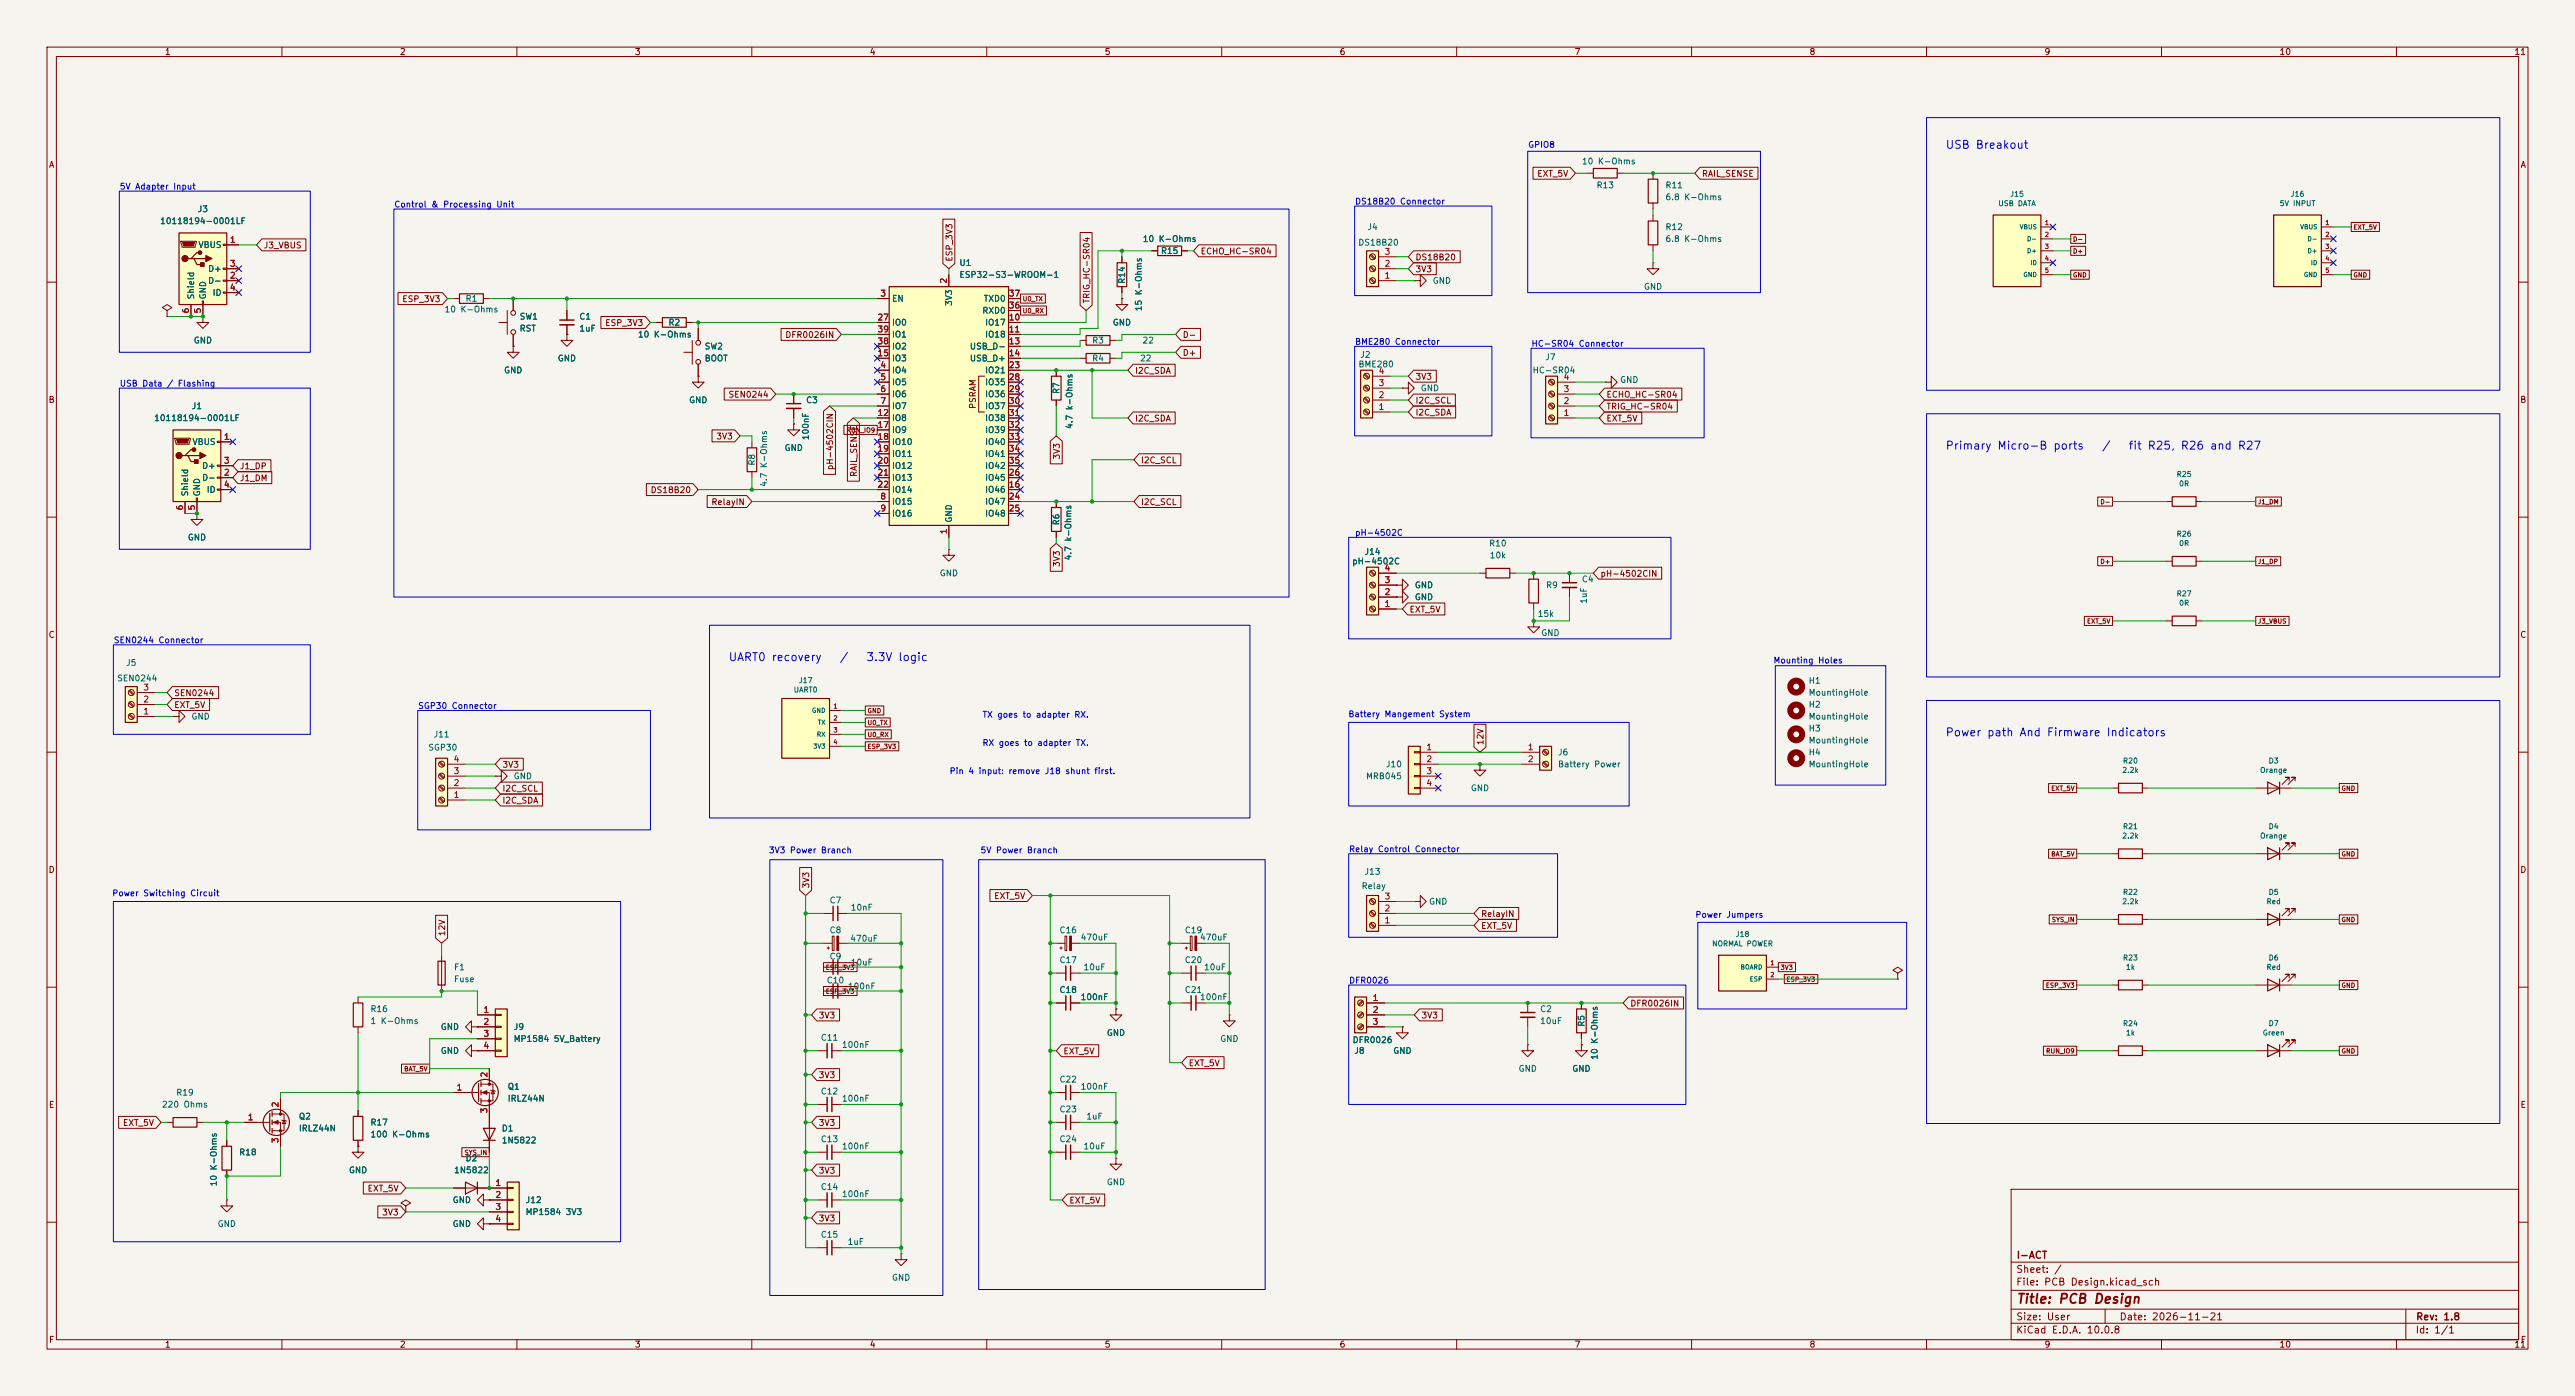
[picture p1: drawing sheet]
<svg xmlns="http://www.w3.org/2000/svg" width="548mm" height="297mm" viewBox="0 0 548 297" stroke-linecap="round" stroke-linejoin="round" font-family="sans-serif">
<defs><g id="words">
<text font-size="2" fill="#840000" x="429" y="277.8">Title: PCB Design</text>
<g font-size="1.7" fill="#0000c2">
<text x="413.9" y="32.1">USB Breakout</text>
<text x="413.9" y="96.1">Primary Micro-B ports</text>
<text x="447.2" y="96.1">/</text>
<text x="452.9" y="96.1">fit R25, R26 and R27</text>
<text x="154.9" y="141.1">UART0 recovery</text>
<text x="178.6" y="141.1">/</text>
<text x="184.2" y="141.1">3.3V logic</text>
<text x="413.9" y="157.1">Power path And Firmware Indicators</text>
</g>
<g font-size="1.5" fill="#840000">
<text x="429" y="268.2">I-ACT</text>
<text x="429" y="273.9">File: PCB Design.kicad_sch</text>
<text x="429" y="271.2">Sheet: /</text>
<text x="429" y="281.3">Size: User</text>
<text x="451" y="281.3">Date: 2026-11-21</text>
<text x="514" y="281.3">Rev: 1.8</text>
<text x="429" y="284.1">KiCad E.D.A. 10.0.8</text>
<text x="514" y="284.1">Id: 1/1</text>
</g>
<g font-size="1.3" fill="#840000">
<text x="35" y="12">1</text>
<text x="85" y="12">2</text>
<text x="135" y="12">3</text>
<text x="185" y="12">4</text>
<text x="235" y="12">5</text>
<text x="285" y="12">6</text>
<text x="335" y="12">7</text>
<text x="385" y="12">8</text>
<text x="435" y="12">9</text>
<text x="485" y="12">10</text>
<text x="535" y="12">11</text>
<text x="10.3" y="36">A</text>
<text x="327" y="37.9">EXT_5V</text>
<text x="362.1" y="37.9">RAIL_SENSE</text>
<text x="536.3" y="36">A</text>
<text x="56" y="53.1">J3_VBUS</text>
<text x="203" y="55.8" transform="rotate(-90 203 55.8)">ESP_3V3</text>
<text x="255.4" y="54.4">ECHO_HC-SR04</text>
<text x="301.1" y="55.7">DS18B20</text>
<text x="301.1" y="58.2">3V3</text>
<text x="85.5" y="64.6">ESP_3V3</text>
<text x="232.2" y="64.7" transform="rotate(-90 232.2 64.7)">TRIG_HC-SR04</text>
<text x="128.7" y="69.7">ESP_3V3</text>
<text x="167" y="72.2">DFR0026IN</text>
<text x="251.6" y="76">D+</text>
<text x="251.6" y="72.2">D-</text>
<text x="241.4" y="79.8">I2C_SDA</text>
<text x="301.1" y="81.1">3V3</text>
<text x="10.2" y="86">B</text>
<text x="154.9" y="84.9">SEN0244</text>
<text x="208" y="87.1" transform="rotate(-90 208 87.1)">PSRAM</text>
<text x="241.4" y="90">I2C_SDA</text>
<text x="301.1" y="88.7">I2C_SDA</text>
<text x="301.1" y="86.2">I2C_SCL</text>
<text x="341.8" y="90">EXT_5V</text>
<text x="341.8" y="84.9">ECHO_HC-SR04</text>
<text x="341.8" y="87.4">TRIG_HC-SR04</text>
<text x="536.2" y="86">B</text>
<text x="152.3" y="93.8">3V3</text>
<text x="50.9" y="100.1">J1_DP</text>
<text x="177.6" y="100.1" transform="rotate(-90 177.6 100.1)">pH-4502CIN</text>
<text x="182.7" y="101.6" transform="rotate(-90 182.7 101.6)">RAIL_SENSE</text>
<text x="225.8" y="97.9" transform="rotate(-90 225.8 97.9)">3V3</text>
<text x="242.7" y="98.9">I2C_SCL</text>
<text x="50.9" y="102.7">J1_DM</text>
<text x="138.3" y="105.2">DS18B20</text>
<text x="151.3" y="107.8">RelayIN</text>
<text x="242.7" y="107.8">I2C_SCL</text>
<text x="225.8" y="120.8" transform="rotate(-90 225.8 120.8)">3V3</text>
<text x="340.5" y="123">pH-4502CIN</text>
<text x="299.9" y="130.6">EXT_5V</text>
<text x="10.2" y="136">C</text>
<text x="536.2" y="136">C</text>
<text x="37" y="148.4">SEN0244</text>
<text x="37" y="150.9">EXT_5V</text>
<text x="316" y="158.6" transform="rotate(-90 316 158.6)">12V</text>
<text x="106.8" y="163.6">3V3</text>
<text x="106.8" y="171.3">I2C_SDA</text>
<text x="106.8" y="168.7">I2C_SCL</text>
<text x="10.2" y="186">D</text>
<text x="172.5" y="189.1" transform="rotate(-90 172.5 189.1)">3V3</text>
<text x="211.5" y="191.6">EXT_5V</text>
<text x="536.2" y="186">D</text>
<text x="315.1" y="195.4">RelayIN</text>
<text x="315.1" y="197.9">EXT_5V</text>
<text x="95" y="199.3" transform="rotate(-90 95 199.3)">12V</text>
<text x="346.8" y="214.4">DFR0026IN</text>
<text x="174.1" y="217">3V3</text>
<text x="302.4" y="217">3V3</text>
<text x="226.2" y="224.6">EXT_5V</text>
<text x="252.9" y="227.1">EXT_5V</text>
<text x="174.1" y="229.7">3V3</text>
<text x="10.3" y="236">E</text>
<text x="26" y="239.8">EXT_5V</text>
<text x="174.1" y="239.8">3V3</text>
<text x="536.3" y="236">E</text>
<text x="174.1" y="250">3V3</text>
<text x="78.1" y="253.8">EXT_5V</text>
<text x="227.5" y="256.3">EXT_5V</text>
<text x="81.2" y="258.9">3V3</text>
<text x="174.1" y="260.2">3V3</text>
<text x="10.3" y="286">F</text>
<text x="35" y="287">1</text>
<text x="85" y="287">2</text>
<text x="135" y="287">3</text>
<text x="185" y="287">4</text>
<text x="235" y="287">5</text>
<text x="285" y="287">6</text>
<text x="335" y="287">7</text>
<text x="385" y="287">8</text>
<text x="435" y="287">9</text>
<text x="485" y="287">10</text>
<text x="535" y="287">11</text>
<text x="536.3" y="286">F</text>
</g>
<g font-size="1.3" fill="#0000c2">
<text x="325.1" y="31.7">GPIO8</text>
<text x="25.4" y="40.6">5V Adapter Input</text>
<text x="83.8" y="44.4">Control &amp; Processing Unit</text>
<text x="288.3" y="43.8">DS18B20 Connector</text>
<text x="288.3" y="73.7">BME280 Connector</text>
<text x="325.8" y="74.1">HC-SR04 Connector</text>
<text x="25.4" y="82.5">USB Data / Flashing</text>
<text x="288.3" y="114.3">pH-4502C</text>
<text x="24.1" y="137.2">SEN0244 Connector</text>
<text x="377.3" y="141.5">Mounting Holes</text>
<text x="88.9" y="151.1">SGP30 Connector</text>
<text x="209" y="153">TX goes to adapter RX.</text>
<text x="286.8" y="152.9">Battery Mangement System</text>
<text x="209" y="159">RX goes to adapter TX.</text>
<text x="202" y="165">Pin 4 input: remove J18 shunt first.</text>
<text x="163.5" y="181.8">3V3 Power Branch</text>
<text x="208.6" y="181.8">5V Power Branch</text>
<text x="287" y="181.6">Relay Control Connector</text>
<text x="23.8" y="191">Power Switching Circuit</text>
<text x="360.7" y="195.6">Power Jumpers</text>
<text x="287" y="209.5">DFR0026</text>
</g>
<g font-size="1.3" fill="#006464">
<text x="336.5" y="35.3">10 K-Ohms</text>
<text x="339.7" y="40.4">R13</text>
<text x="354.3" y="40.4">R11</text>
<text x="34" y="48">10118194-0001LF</text>
<text x="42" y="45.4">J3</text>
<text x="354.3" y="42.9">6.8 K-Ohms</text>
<text x="42.1" y="53.1">VBUS</text>
<text x="243.1" y="51.8">10 K-Ohms</text>
<text x="288.9" y="52.5">DS18B20</text>
<text x="290.9" y="49.2">J4</text>
<text x="354.3" y="49.2">R12</text>
<text x="354.3" y="51.8">6.8 K-Ohms</text>
<text x="44.2" y="58.1">D+</text>
<text x="204.1" y="56.9">U1</text>
<text x="204.1" y="59.4">ESP32-S3-WROOM-1</text>
<text x="246.9" y="54.3">R15</text>
<text x="41.6" y="63.8" transform="rotate(-90 41.6 63.8)">Shield</text>
<text x="44.1" y="63.8" transform="rotate(-90 44.1 63.8)">GND</text>
<text x="44.2" y="60.7">D-</text>
<text x="45.1" y="63.2">ID</text>
<text x="99" y="64.5">R1</text>
<text x="189.7" y="64.5">EN</text>
<text x="202.9" y="65.2" transform="rotate(-90 202.9 65.2)">3V3</text>
<text x="209.2" y="64.5">TXD0</text>
<text x="239.7" y="60.5" transform="rotate(-90 239.7 60.5)">R14</text>
<text x="304.8" y="60.7">GND</text>
<text x="349.7" y="61.9">GND</text>
<text x="94.5" y="66.8">10 K-Ohms</text>
<text x="110.5" y="68.3">SW1</text>
<text x="110.5" y="70.8">RST</text>
<text x="123.2" y="68.3">C1</text>
<text x="123.2" y="70.8">1uF</text>
<text x="142.1" y="69.6">R2</text>
<text x="189.7" y="69.6">IO0</text>
<text x="208.9" y="67">RXD0</text>
<text x="209.5" y="69.6">IO17</text>
<text x="236.7" y="69.6">GND</text>
<text x="243.3" y="66.3" transform="rotate(-90 243.3 66.3)">15 K-Ohms</text>
<text x="41.1" y="73.4">GND</text>
<text x="118.6" y="77.2">GND</text>
<text x="135.6" y="72.1">10 K-Ohms</text>
<text x="149.8" y="74.6">SW2</text>
<text x="149.8" y="77.2">BOOT</text>
<text x="189.7" y="77.2">IO3</text>
<text x="189.7" y="74.6">IO2</text>
<text x="189.7" y="72.1">IO1</text>
<text x="206.3" y="74.6">USB_D-</text>
<text x="206.3" y="77.2">USB_D+</text>
<text x="209.5" y="72.1">IO18</text>
<text x="232.3" y="73.4">R3</text>
<text x="232.3" y="77.2">R4</text>
<text x="242.5" y="77.2">22</text>
<text x="243" y="73.4">22</text>
<text x="289.4" y="76.4">J2</text>
<text x="328.7" y="76.9">J7</text>
<text x="107.2" y="79.7">GND</text>
<text x="189.7" y="79.7">IO4</text>
<text x="189.7" y="82.3">IO5</text>
<text x="209.5" y="79.7">IO21</text>
<text x="209.5" y="82.3">IO35</text>
<text x="225.8" y="83.9" transform="rotate(-90 225.8 83.9)">R7</text>
<text x="289" y="78.5">BME280</text>
<text x="302.2" y="83.5">GND</text>
<text x="326" y="79.7">HC-SR04</text>
<text x="344.7" y="81.8">GND</text>
<text x="32.7" y="89.9">10118194-0001LF</text>
<text x="40.7" y="87.3">J1</text>
<text x="146.5" y="86.1">GND</text>
<text x="171.4" y="86.1">C3</text>
<text x="189.7" y="84.8">IO6</text>
<text x="189.7" y="87.3">IO7</text>
<text x="189.7" y="89.9">IO8</text>
<text x="209.5" y="84.8">IO36</text>
<text x="209.5" y="87.3">IO37</text>
<text x="209.5" y="89.9">IO38</text>
<text x="40.8" y="95">VBUS</text>
<text x="172.4" y="93.8" transform="rotate(-90 172.4 93.8)">100nF</text>
<text x="189.7" y="92.4">IO9</text>
<text x="189.7" y="95">IO10</text>
<text x="209.5" y="92.4">IO39</text>
<text x="209.5" y="95">IO40</text>
<text x="228.5" y="91.4" transform="rotate(-90 228.5 91.4)">4.7 k-Ohms</text>
<text x="42.9" y="100">D+</text>
<text x="161" y="99.2" transform="rotate(-90 161 99.2)">R8</text>
<text x="166.8" y="96.2">GND</text>
<text x="189.7" y="97.5">IO11</text>
<text x="189.7" y="100">IO12</text>
<text x="209.5" y="97.5">IO41</text>
<text x="209.5" y="100">IO42</text>
<text x="40.3" y="105.7" transform="rotate(-90 40.3 105.7)">Shield</text>
<text x="42.9" y="105.7" transform="rotate(-90 42.9 105.7)">GND</text>
<text x="42.9" y="102.6">D-</text>
<text x="43.9" y="105.1">ID</text>
<text x="163.5" y="103.7" transform="rotate(-90 163.5 103.7)">4.7 K-Ohms</text>
<text x="189.7" y="107.7">IO15</text>
<text x="189.7" y="102.6">IO13</text>
<text x="189.7" y="105.1">IO14</text>
<text x="209.5" y="105.1">IO46</text>
<text x="209.5" y="107.7">IO47</text>
<text x="209.5" y="102.6">IO45</text>
<text x="189.7" y="110.2">IO16</text>
<text x="202.9" y="111.3" transform="rotate(-90 202.9 111.3)">GND</text>
<text x="209.5" y="110.2">IO48</text>
<text x="225.8" y="111.9" transform="rotate(-90 225.8 111.9)">R6</text>
<text x="39.8" y="115.3">GND</text>
<text x="228.3" y="119.3" transform="rotate(-90 228.3 119.3)">4.7 k-Ohms</text>
<text x="290.3" y="118.3">J14</text>
<text x="316.8" y="116.6">R10</text>
<text x="316.9" y="119.1">10k</text>
<text x="199.9" y="122.9">GND</text>
<text x="287.7" y="120.4">pH-4502C</text>
<text x="301" y="125.4">GND</text>
<text x="328.9" y="125.4">R9</text>
<text x="336.5" y="124.2">C4</text>
<text x="301" y="128">GND</text>
<text x="327.1" y="131.5">15k</text>
<text x="338" y="128.6" transform="rotate(-90 338 128.6)">1uF</text>
<text x="327.9" y="135.6">GND</text>
<text x="26.7" y="142">J5</text>
<text x="24.8" y="145.3">SEN0244</text>
<text x="384.8" y="145.8">H1</text>
<text x="384.8" y="148.3">MountingHole</text>
<text x="40.6" y="153.4">GND</text>
<text x="384.8" y="155.9">H3</text>
<text x="384.8" y="150.8">H2</text>
<text x="384.8" y="153.4">MountingHole</text>
<text x="91" y="160">SGP30</text>
<text x="92.2" y="157.2">J11</text>
<text x="331.5" y="161">J6</text>
<text x="384.8" y="158.5">MountingHole</text>
<text x="384.8" y="161">H4</text>
<text x="109.2" y="166.1">GND</text>
<text x="290.6" y="166.1">MRB045</text>
<text x="294.8" y="163.5">J10</text>
<text x="331.5" y="163.5">Battery Power</text>
<text x="384.8" y="163.5">MountingHole</text>
<text x="312.9" y="168.6">GND</text>
<text x="289.7" y="189.5">Relay</text>
<text x="290.3" y="186.4">J13</text>
<text x="176.4" y="192.5">C7</text>
<text x="180.9" y="194">10nF</text>
<text x="304" y="192.8">GND</text>
<text x="176.4" y="198.9">C8</text>
<text x="180.8" y="200.6">470uF</text>
<text x="225.4" y="198.9">C16</text>
<text x="229.9" y="200.4">470uF</text>
<text x="252" y="198.9">C19</text>
<text x="255.3" y="200.4">470uF</text>
<text x="96.5" y="206.7">F1</text>
<text x="96.5" y="209.3">Fuse</text>
<text x="175.8" y="209.5">C10</text>
<text x="176.4" y="204.4">C9</text>
<text x="180.9" y="205.7">10uF</text>
<text x="225.4" y="205.2">C17</text>
<text x="230.5" y="206.7">10uF</text>
<text x="252" y="205.2">C20</text>
<text x="256.1" y="206.7">10uF</text>
<text x="78.7" y="215.6">R16</text>
<text x="180.3" y="210.8">100nF</text>
<text x="225.4" y="211.6">C18</text>
<text x="229.9" y="213.1">100nF</text>
<text x="252" y="211.6">C21</text>
<text x="255.3" y="213.1">100nF</text>
<text x="327.6" y="215.6">C2</text>
<text x="78.7" y="218.2">1 K-Ohms</text>
<text x="93.7" y="219.4">GND</text>
<text x="109.2" y="219.4">J9</text>
<text x="109.2" y="222">MP1584 5V_Battery</text>
<text x="174.6" y="221.7">C11</text>
<text x="235.4" y="220.7">GND</text>
<text x="259.6" y="222">GND</text>
<text x="327.6" y="218.2">10uF</text>
<text x="337.5" y="218.6" transform="rotate(-90 337.5 218.6)">R5</text>
<text x="93.7" y="224.5">GND</text>
<text x="179.1" y="223.2">100nF</text>
<text x="287.7" y="222.2">DFR0026</text>
<text x="288.1" y="224.5">J8</text>
<text x="296.4" y="224.5">GND</text>
<text x="340.3" y="225.6" transform="rotate(-90 340.3 225.6)">10 K-Ohms</text>
<text x="37.4" y="233.4">R19</text>
<text x="107.9" y="232.1">Q1</text>
<text x="174.6" y="233.1">C12</text>
<text x="225.4" y="230.6">C22</text>
<text x="229.9" y="232.1">100nF</text>
<text x="323.1" y="228.3">GND</text>
<text x="334.5" y="228.3">GND</text>
<text x="34.3" y="235.9">220 Ohms</text>
<text x="63.5" y="238.5">Q2</text>
<text x="78.7" y="239.7">R17</text>
<text x="107.9" y="234.7">IRLZ44N</text>
<text x="179.1" y="234.7">100nF</text>
<text x="225.4" y="237">C23</text>
<text x="231.1" y="238.5">1uF</text>
<text x="63.5" y="241">IRLZ44N</text>
<text x="78.7" y="242.3">100 K-Ohms</text>
<text x="106.7" y="241">D1</text>
<text x="106.7" y="243.6">1N5822</text>
<text x="174.6" y="243.3">C13</text>
<text x="179.1" y="244.8">100nF</text>
<text x="225.4" y="243.3">C24</text>
<text x="230.5" y="244.8">10uF</text>
<text x="50.8" y="246.1">R18</text>
<text x="74.1" y="249.9">GND</text>
<text x="96.5" y="249.9">1N5822</text>
<text x="99" y="247.4">D2</text>
<text x="46.4" y="252.5" transform="rotate(-90 46.4 252.5)">10 K-Ohms</text>
<text x="96.2" y="256.3">GND</text>
<text x="111.7" y="256.3">J12</text>
<text x="174.6" y="253.5">C14</text>
<text x="179.1" y="255">100nF</text>
<text x="235.4" y="252.4">GND</text>
<text x="46.2" y="261.3">GND</text>
<text x="96.2" y="261.3">GND</text>
<text x="111.7" y="258.8">MP1584 3V3</text>
<text x="174.6" y="263.6">C15</text>
<text x="180.3" y="265.1">1uF</text>
<text x="189.7" y="272.8">GND</text>
</g>
<g font-size="1.3" fill="#a90000">
<text x="48.8" y="52">1</text>
<text x="48.8" y="59.6">2</text>
<text x="48.8" y="57">3</text>
<text x="294.5" y="59.6">1</text>
<text x="294.5" y="57">2</text>
<text x="294.5" y="54.5">3</text>
<text x="48.8" y="62.1">4</text>
<text x="187.2" y="63.4">3</text>
<text x="201.8" y="60.4" transform="rotate(-90 201.8 60.4)">2</text>
<text x="214.6" y="65.9">36</text>
<text x="214.6" y="63.4">37</text>
<text x="40.5" y="66.8" transform="rotate(-90 40.5 66.8)">6</text>
<text x="43" y="66.8" transform="rotate(-90 43 66.8)">5</text>
<text x="186.6" y="68.5">27</text>
<text x="186.6" y="71">39</text>
<text x="214.6" y="68.5">10</text>
<text x="214.6" y="71">11</text>
<text x="186.6" y="76.1">15</text>
<text x="186.6" y="73.5">38</text>
<text x="214.6" y="73.5">13</text>
<text x="214.6" y="76.1">14</text>
<text x="187.2" y="78.6">4</text>
<text x="187.2" y="81.2">5</text>
<text x="187.2" y="83.7">6</text>
<text x="214.6" y="78.6">23</text>
<text x="214.6" y="81.2">28</text>
<text x="214.6" y="83.7">29</text>
<text x="293.3" y="82.4">3</text>
<text x="293.3" y="79.9">4</text>
<text x="332.6" y="83.7">3</text>
<text x="332.6" y="81.2">4</text>
<text x="186.6" y="88.8">12</text>
<text x="187.2" y="86.2">7</text>
<text x="214.6" y="86.2">30</text>
<text x="214.6" y="88.8">31</text>
<text x="293.3" y="87.5">1</text>
<text x="293.3" y="85">2</text>
<text x="332.6" y="88.8">1</text>
<text x="332.6" y="86.2">2</text>
<text x="47.5" y="93.9">1</text>
<text x="186.6" y="91.3">17</text>
<text x="186.6" y="93.9">18</text>
<text x="214.6" y="91.3">32</text>
<text x="214.6" y="93.9">33</text>
<text x="47.5" y="101.5">2</text>
<text x="47.5" y="98.9">3</text>
<text x="186.6" y="96.4">19</text>
<text x="186.6" y="98.9">20</text>
<text x="186.6" y="101.5">21</text>
<text x="214.6" y="101.5">26</text>
<text x="214.6" y="96.4">34</text>
<text x="214.6" y="98.9">35</text>
<text x="47.5" y="104">4</text>
<text x="186.6" y="104">22</text>
<text x="187.2" y="106.6">8</text>
<text x="214.6" y="104">16</text>
<text x="214.6" y="106.6">24</text>
<text x="39.2" y="108.7" transform="rotate(-90 39.2 108.7)">6</text>
<text x="41.8" y="108.7" transform="rotate(-90 41.8 108.7)">5</text>
<text x="187.2" y="109.1">9</text>
<text x="201.8" y="113.8" transform="rotate(-90 201.8 113.8)">1</text>
<text x="214.6" y="109.1">25</text>
<text x="294.5" y="124.3">3</text>
<text x="294.5" y="121.8">4</text>
<text x="294.5" y="129.4">1</text>
<text x="294.5" y="126.9">2</text>
<text x="30.4" y="149.7">2</text>
<text x="30.4" y="147.2">3</text>
<text x="30.4" y="152.3">1</text>
<text x="303.4" y="159.9">1</text>
<text x="325" y="159.9">1</text>
<text x="96.4" y="167.5">2</text>
<text x="96.4" y="165">3</text>
<text x="96.4" y="162.4">4</text>
<text x="303.4" y="162.4">2</text>
<text x="303.4" y="165">3</text>
<text x="303.4" y="167.5">4</text>
<text x="325" y="162.4">2</text>
<text x="96.4" y="170.1">1</text>
<text x="294.5" y="191.7">3</text>
<text x="294.5" y="196.7">1</text>
<text x="294.5" y="194.2">2</text>
<text x="102.8" y="215.8">1</text>
<text x="292" y="213.2">1</text>
<text x="292" y="215.8">2</text>
<text x="102.8" y="218.3">2</text>
<text x="102.8" y="220.9">3</text>
<text x="292" y="218.3">3</text>
<text x="102.8" y="223.4">4</text>
<text x="97.1" y="232.3">1</text>
<text x="104" y="229.4" transform="rotate(-90 104 229.4)">2</text>
<text x="52.6" y="238.6">1</text>
<text x="59.6" y="235.7" transform="rotate(-90 59.6 235.7)">2</text>
<text x="104" y="237" transform="rotate(-90 104 237)">3</text>
<text x="59.6" y="243.3" transform="rotate(-90 59.6 243.3)">3</text>
<text x="105.3" y="252.6">1</text>
<text x="105.3" y="255.2">2</text>
<text x="105.3" y="257.7">3</text>
<text x="105.3" y="260.2">4</text>
</g>
<g font-size="1.1" fill="#006464">
<text x="425.2" y="44.1">USB DATA</text>
<text x="427.7" y="42.1">J15</text>
<text x="485" y="44.1">5V INPUT</text>
<text x="487.4" y="42.1">J16</text>
<text x="463.1" y="101.7">R25</text>
<text x="463.6" y="103.7">0R</text>
<text x="463.1" y="114.4">R26</text>
<text x="463.6" y="116.4">0R</text>
<text x="463.1" y="127.1">R27</text>
<text x="463.6" y="129.1">0R</text>
<text x="168.8" y="147.6">UART0</text>
<text x="169.9" y="145.6">J17</text>
<text x="451.5" y="164.7">2.2k</text>
<text x="451.7" y="162.7">R20</text>
<text x="480.9" y="164.7">Orange</text>
<text x="482.7" y="162.7">D3</text>
<text x="451.5" y="178.7">2.2k</text>
<text x="451.7" y="176.7">R21</text>
<text x="480.9" y="178.7">Orange</text>
<text x="482.7" y="176.7">D4</text>
<text x="451.7" y="190.6">R22</text>
<text x="482.7" y="190.6">D5</text>
<text x="451.5" y="192.6">2.2k</text>
<text x="482.2" y="192.6">Red</text>
<text x="364.3" y="201.6">NORMAL POWER</text>
<text x="369.3" y="199.6">J18</text>
<text x="451.7" y="204.6">R23</text>
<text x="452.3" y="206.6">1k</text>
<text x="482.2" y="206.6">Red</text>
<text x="482.7" y="204.6">D6</text>
<text x="451.7" y="218.6">R24</text>
<text x="452.3" y="220.6">1k</text>
<text x="481.4" y="220.6">Green</text>
<text x="482.7" y="218.6">D7</text>
</g>
<g font-size="1" fill="#006464">
<text x="429.7" y="49">VBUS</text>
<text x="431.3" y="51.5">D-</text>
<text x="489.4" y="49">VBUS</text>
<text x="491" y="51.5">D-</text>
<text x="430.5" y="59.2">GND</text>
<text x="431.3" y="54.1">D+</text>
<text x="432" y="56.6">ID</text>
<text x="490.2" y="59.2">GND</text>
<text x="491" y="54.1">D+</text>
<text x="491.7" y="56.6">ID</text>
<text x="172.7" y="151.9">GND</text>
<text x="174" y="154.4">TX</text>
<text x="173" y="159.5">3V3</text>
<text x="173.7" y="157">RX</text>
<text x="370.3" y="206.5">BOARD</text>
<text x="372.3" y="209">ESP</text>
</g>
<g font-size="1" fill="#a90000">
<text x="435.1" y="48.1">1</text>
<text x="435.1" y="50.6">2</text>
<text x="435.1" y="53.2">3</text>
<text x="494.8" y="48.1">1</text>
<text x="494.8" y="50.6">2</text>
<text x="494.8" y="53.2">3</text>
<text x="435.1" y="55.7">4</text>
<text x="435.1" y="58.3">5</text>
<text x="494.8" y="55.7">4</text>
<text x="494.8" y="58.3">5</text>
<text x="177.3" y="151">1</text>
<text x="177.3" y="153.5">2</text>
<text x="177.3" y="156">3</text>
<text x="177.3" y="158.6">4</text>
<text x="376.6" y="205.6">1</text>
<text x="376.6" y="208.1">2</text>
</g>
<g font-size="1" fill="#840000">
<text x="441.1" y="51.6">D-</text>
<text x="500.7" y="49.1">EXT_5V</text>
<text x="441.1" y="59.2">GND</text>
<text x="441.1" y="54.2">D+</text>
<text x="500.7" y="59.2">GND</text>
<text x="217.5" y="64.3">U0_TX</text>
<text x="217.5" y="66.9">U0_RX</text>
<text x="180.1" y="92.3">RUN_IO9</text>
<text x="446.9" y="107.5">D-</text>
<text x="480.4" y="107.5">J1_DM</text>
<text x="446.9" y="120.2">D+</text>
<text x="480.4" y="120.2">J1_DP</text>
<text x="444" y="132.9">EXT_5V</text>
<text x="480.4" y="132.9">J3_VBUS</text>
<text x="184.5" y="154.5">U0_TX</text>
<text x="184.5" y="151.9">GND</text>
<text x="184.5" y="159.6">ESP_3V3</text>
<text x="184.5" y="157">U0_RX</text>
<text x="436.4" y="168.5">EXT_5V</text>
<text x="498.2" y="168.5">GND</text>
<text x="436.4" y="182.4">BAT_5V</text>
<text x="498.2" y="182.4">GND</text>
<text x="436.6" y="196.4">SYS_IN</text>
<text x="498.2" y="196.4">GND</text>
<text x="175.6" y="206.6">ESP_3V3</text>
<text x="378.8" y="206.6">3V3</text>
<text x="380.1" y="209.1">ESP_3V3</text>
<text x="175.6" y="211.6">ESP_3V3</text>
<text x="435.3" y="210.4">ESP_3V3</text>
<text x="498.2" y="210.4">GND</text>
<text x="435.3" y="224.3">RUN_IO9</text>
<text x="498.2" y="224.3">GND</text>
<text x="85.9" y="228.1">BAT_5V</text>
<text x="98.7" y="245.9">SYS_IN</text>
</g>
</g></defs>
<path d="M0 0h548v297h-548z" fill="#f5f4ef" stroke="#f5f4ef" stroke-width=".21"/>
<g fill="none" stroke="#840000" stroke-width=".21">
<path d="M10 10h528v277h-528zM12 12h524v273h-524zM60 10v2M110 10v2M160 10v2M210 10v2M260 10v2M310 10v2M360 10v2M410 10v2M460 10v2M510 10v2"/>
<path d="M10 60h2M96.5 63.5h1.3M102.9 63.5h1.2M109.2 73.7v1.3h1.3l-1.3 1.2-1.3-1.2h1.3M109.2 73.7h.1M229.9 72.4h1.2M236.2 72.4h1.3M536 60h2M10 110h2M536 110h2M10 160h2M536 160h2"/>
<path d="M10 210h2M76.2 212.1v1.3M76.2 218.5v1.2M94 203.2v7.6M100.3 218.5v-1.3l-1.2 1.3 1.2 1.2v-1.2h1.3M101.6 218.5h.1M251.5 213.4h2M254.5 213.4h2M536 210h2M76.2 236.2v1.3M100.3 223.5v-1.2l-1.2 1.2 1.2 1.3v-1.3h1.3M101.6 223.5h.1"/>
<path d="M76.2 242.6v1.3M96.5 252.8h7.6M102.9 255.3v-1.3l-1.3 1.3 1.3 1.3v-1.3h1.2M104.1 255.3h.1M428 253h108v32h-108zM10 260h2M428 278.5h108M428 274.5h108M428 268.5h108M448 278.5v3M512 278.5v6.5M536 260h2"/>
<path d="M60 285v2M110 285v2M160 285v2M210 285v2M260 285v2M310 285v2M360 285v2M410 285v2M428 281.5h108M460 285v2M510 285v2"/>
</g>
<path d="M253.5 211.9v3M254.5 211.9v3" fill="none" stroke="#840000" stroke-width=".3"/>
<path d="M97.8 62.5h5.1v2h-5.1zM231.1 71.4h5.1v2h-5.1zM75.2 213.4h2v5.1h-2zM93.2 204.5h1.5v5.1h-1.5zM75.2 237.5h2v5.1h-2zM99.1 251.5l2.5 1.3-2.5 1.2zM101.6 251.5v2.5" fill="none" stroke="#840000" stroke-width=".25"/>
<path d="M166.4 148.6h10.1v12.7h-10.1z" fill="#ffffc2"/>
<path d="M231.1 75.2h5.1v2h-5.1zM166.4 148.6h10.1v12.7h-10.1z" fill="none" stroke="#840000" stroke-width=".25"/>
<g fill="none" stroke="#840000" stroke-width=".21">
<path d="M229.9 76.2h1.2M236.2 76.2h1.3M176.5 151.2h2.6M176.5 153.7h2.6M176.5 156.2h2.6M176.5 158.8h2.6M253.3 199.2h.4v3h-.4zM251.5 200.7h1.8M251.5 207h2M252.2 201.7h.5M252.5 201.4v.6M254.5 207h2"/>
<path d="M254.7 200.7h1.8M261.6 215.9v1.3h1.3l-1.3 1.3-1.3-1.3h1.3M261.6 215.9h.1"/>
</g>
<path d="M254.3 199.2h.4v3h-.4z" fill="#840000" stroke="#840000" stroke-width=".21"/>
<path d="M253.5 205.5v3.1M254.5 205.5v3.1" fill="none" stroke="#840000" stroke-width=".3"/>
<path d="M105.4 214.7h2.5v10.1h-2.5z" fill="#ffffc2"/>
<g fill="none" stroke="#840000" stroke-width=".25">
<path d="M141 67.6h5v2h-5zM105.4 214.7h2.5v10.1h-2.5zM101.9 230.5v3.8M102.4 230.1v1.1M102.4 231.9v1M102.4 233.7v1"/>
<circle cx="103.3" cy="232.4" r="2.79"/>
</g>
<g fill="none" stroke="#840000" stroke-width=".21">
<path d="M139.7 68.6h1.3M146 68.6h1.3M175.3 194.3h2M177.1 199.2h.4v3h-.4zM178.3 194.3h2M101.6 215.9h3.8M101.6 218.5h3.8M105.4 215.8h1.3v.3h-1.3zM105.4 218.3h1.3v.3h-1.3zM175.3 200.7h1.8M175.3 210.8h2M175.3 205.8h2"/>
<path d="M176 201.7h.5M176.3 201.4v.6M178.3 210.8h2M178.3 205.8h2M178.5 200.7h1.8M96.5 232.4h5.4M101.6 221h3.8M101.6 223.5h3.8M102.4 230.7h2.5v3.5h-2.5M102.4 232.4h1.7v5.1M104.1 227.4v3.3M104.4 231.9l1 .3"/>
<path d="M104.9 232.1l.4 .6h-.8zM105.4 220.9h1.3v.2h-1.3zM105.4 223.4h1.3v.3h-1.3zM224.8 232.4h2M224.8 238.8h2M227.8 232.4h2.1M227.8 238.8h2.1M224.8 245.1h2M227.8 245.1h2.1M237.5 246.4v1.3h1.3l-1.3 1.2-1.3-1.2h1.3M237.5 246.4h.1M191.8 266.7v1.3h1.2l-1.2 1.3-1.3-1.3h1.3"/>
<path d="M191.8 266.7h.1"/>
</g>
<g fill="#840000" stroke="#840000" stroke-width=".21">
<path d="M102.6 232.4l1-.3v.7z"/>
<path d="M178.1 199.2h.4v3h-.4z"/>
<circle cx="104.1" cy="230.7" r=".25"/>
<circle cx="104.1" cy="234.2" r=".25"/>
</g>
<path d="M177.3 192.8v3.1M178.3 192.8v3.1M177.3 204.2v3.1M177.3 209.3v3.1M178.3 204.2v3.1M178.3 209.3v3.1M226.8 230.9v3.1M226.8 237.3v3M227.8 230.9v3.1M227.8 237.3v3M226.8 243.6v3.1M227.8 243.6v3.1" fill="none" stroke="#840000" stroke-width=".3"/>
<path d="M289.6 78.8h2.5v10.1h-2.5z" fill="#ffffc2"/>
<path d="M289.6 78.8h2.5v10.1h-2.5zM316.2 120.9h5.1v2.1h-5.1z" fill="none" stroke="#840000" stroke-width=".25"/>
<g fill="none" stroke="#840000" stroke-width=".21">
<path d="M290.3 79.7l.9 .8M290.5 79.5l.9 .9M290.3 87.3l.9 .9M290.3 84.8l.9 .8M290.3 82.2l.9 .9M290.5 87.1l.9 .9M290.5 84.6l.9 .8M290.5 82.1l.9 .8M292.1 87.7h3.8M292.1 85.1h3.8M292.1 82.6h3.8M292.1 80h3.8"/>
<path d="M298.4 82.6h1.3v-1.3l1.3 1.3-1.3 1.2v-1.2M298.4 82.6h.1M297.2 124.5h1.2v-1.3l1.3 1.3-1.3 1.3v-1.3M297.2 124.5h.1M297.2 127h1.2v-1.2l1.3 1.2-1.3 1.3v-1.3M297.2 127h.1M315 121.9h1.2M321.3 121.9h1.3"/>
<circle cx="290.8" cy="80" r=".63"/>
<circle cx="290.8" cy="85.1" r=".63"/>
<circle cx="290.8" cy="87.7" r=".63"/>
<circle cx="290.8" cy="82.6" r=".63"/>
</g>
<path d="M290.8 120.7h2.6v10.1h-2.6z" fill="#ffffc2"/>
<path d="M159 95.3h2v5.1h-2zM290.8 120.7h2.6v10.1h-2.6z" fill="none" stroke="#840000" stroke-width=".25"/>
<g fill="none" stroke="#840000" stroke-width=".21">
<path d="M120.6 71.1v1.3h1.3l-1.3 1.3-1.2-1.3h1.2M120.6 71.1h.1M120.6 66.1v2M120.6 69.1v2M145.5 75h1.8M147.3 72.4v5.1M148.6 69.9v2.5M148.6 77.5v2.5M148.6 80v1.3h1.3l-1.3 1.3-1.3-1.3h1.3M148.6 80h.1M160 94v1.3M168.9 90.2v1.3h1.3l-1.3 1.2-1.3-1.2h1.3"/>
<path d="M168.9 90.2h.1M168.9 83.8v2.1M168.9 86.9v2M160 100.4v1.2M291.6 129.2l.9 .9M291.6 126.7l.9 .8M291.6 124.2l.9 .8M291.6 121.6l.9 .9M291.8 129.1l.8 .8M291.8 126.5l.8 .9M291.8 124l.8 .8M291.8 121.4l.8 .9"/>
<path d="M293.4 129.6h3.8M293.4 127h3.8M293.4 124.5h3.8M293.4 121.9h3.8M174 265.5h2M177 265.5h2.1"/>
<circle cx="148.6" cy="77" r=".51"/>
<circle cx="148.6" cy="72.9" r=".51"/>
<circle cx="292.1" cy="127" r=".63"/>
<circle cx="292.1" cy="129.6" r=".63"/>
<circle cx="292.1" cy="124.5" r=".63"/>
<circle cx="292.1" cy="121.9" r=".63"/>
</g>
<path d="M119.1 68.1h3.1M167.4 85.9h3M176 263.9v3.1M177 263.9v3.1" fill="none" stroke="#840000" stroke-width=".3"/>
<path d="M119.1 69.1h3.1M167.4 86.9h3" fill="none" stroke="#840000" stroke-width=".33"/>
<path d="M189.2 61h25.4v50.8h-25.4z" fill="#ffffc2"/>
<path d="M246.4 52.3h5.1v2.1h-5.1zM189.2 61h25.4v50.8h-25.4zM223.8 80h2v5.1h-2zM223.8 108h2v5.1h-2z" fill="none" stroke="#840000" stroke-width=".25"/>
<g fill="none" stroke="#840000" stroke-width=".21">
<path d="M201.9 58.4v2.6M245.1 53.4h1.3M251.5 53.4h1.2M35.6 66.1l1-.7-1-.6-1.1 .6 1.1 .7v1.2M35.6 67.3h.1M186.7 63.5h2.5M186.7 78.8h2.5M186.7 68.6h2.5M186.7 71.1h2.5M186.7 73.7h2.5M186.7 76.2h2.5M214.6 63.5h2.6"/>
<path d="M214.6 78.8h2.6M214.6 68.6h2.6M214.6 71.1h2.6M214.6 73.7h2.6M214.6 76.2h2.6M214.6 66.1h2.6M224.8 78.8v1.2M186.7 81.3h2.5M186.7 83.8h2.5M186.7 86.4h2.5M186.7 88.9h2.5M186.7 91.5h2.5"/>
<path d="M186.7 94h2.5M186.7 96.5h2.5M186.7 99.1h2.5M209.5 80h-1.2v7.7h1.2M214.6 81.3h2.6M214.6 83.8h2.6M214.6 86.4h2.6M214.6 88.9h2.6M214.6 91.5h2.6M214.6 94h2.6M214.6 96.5h2.6M214.6 99.1h2.6"/>
<path d="M224.8 85.1v1.3M186.7 106.7h2.5M186.7 109.2h2.5M186.7 104.2h2.5M186.7 101.6h2.5M201.9 116.9v1.2h1.3l-1.3 1.3-1.2-1.3h1.2M201.9 116.9h.1M201.9 111.8v2.5M214.6 106.7h2.6M214.6 109.2h2.6M214.6 104.2h2.6M214.6 101.6h2.6"/>
<path d="M224.8 106.7v1.3M224.8 113.1v1.2"/>
</g>
<path d="M38.1 49.6h10.2v15.2h-10.2z" fill="#ffffc2"/>
<path d="M38.1 49.6h10.2v15.2h-10.2zM40.6 55h.7l.6 1.3h1.3M41.3 55h2.5M42.5 53.7h-.6l-1.3 1.3h-.6" fill="none" stroke="#840000" stroke-width=".25"/>
<g fill="none" stroke="#840000" stroke-width=".21">
<path d="M38.5 51.3h3.3v.3l-.3 1h-2.8zM47.5 52h.8v.2h-.8zM47.5 57h.8v.3h-.8zM47.5 59.6h.8v.2h-.8zM48.3 52.1h2.5M48.3 59.7h2.5M48.3 57.2h2.5M40.6 64.8v2.5M43.1 64h.2v.8h-.2zM43.2 67.3v1.3h1.2l-1.2 1.3-1.3-1.3h1.3M43.2 67.3h.1M43.2 64.8v2.5"/>
<path d="M47.5 62.1h.8v.3h-.8zM48.3 62.3h2.5"/>
</g>
<path d="M38.9 51.6h2.5l-.3 .7h-2z" fill="#840000" stroke="#840000" stroke-width=".21"/>
<g fill="#840000" stroke="#840000" stroke-width=".25">
<path d="M42.7 55.9h.7v.8h-.7z"/>
<path d="M43.8 54.4l1.3 .6-1.3 .6z"/>
<circle cx="39.4" cy="55" r=".63"/>
<circle cx="42.5" cy="53.7" r=".38"/>
</g>
<path d="M36.8 91.5h10.2v15.2h-10.2z" fill="#ffffc2"/>
<path d="M237.7 55.9h2.1v5.1h-2.1zM36.8 91.5h10.2v15.2h-10.2zM39.4 96.9h.6l.6 1.3h1.3M40 96.9h2.5M41.3 95.7h-.7l-1.2 1.2h-.7M462.3 105.7h5.1v2h-5.1zM325.4 123.2h2v5.1h-2zM335.5 214.7h2.1v5h-2.1z" fill="none" stroke="#840000" stroke-width=".25"/>
<g fill="none" stroke="#840000" stroke-width=".21">
<path d="M238.8 54.6v1.3M238.8 63.5v1.3h1.2l-1.2 1.3-1.3-1.3h1.3M238.8 63.5h.1M238.8 61v1.3M37.2 93.2h3.3v.3l-.2 1h-2.8zM46.2 93.9h.8v.2h-.8zM46.2 99h.8v.2h-.8zM47 94h2.5M47 99.1h2.5M39.4 106.7v2.5M41.8 105.9h.2v.8h-.2zM41.9 109.2v1.3h1.3l-1.3 1.3-1.3-1.3h1.3"/>
<path d="M41.9 109.2h.1M41.9 106.7v2.5M46.2 101.5h.8v.3h-.8zM46.2 104h.8v.3h-.8zM47 101.6h2.5M47 104.2h2.5M461 106.7h1.3M467.4 106.7h1.2M326.4 121.9v1.3M326.4 128.3v1.3M336.5 213.4v1.3M336.5 219.7v1.3"/>
<path d="M336.5 222.3v1.2h1.3l-1.3 1.3-1.2-1.3h1.2M336.5 222.3h.1"/>
</g>
<path d="M37.6 93.5h2.5l-.2 .8h-2.1z" fill="#840000" stroke="#840000" stroke-width=".21"/>
<g fill="#840000" stroke="#840000" stroke-width=".25">
<path d="M41.4 97.8h.8v.8h-.8z"/>
<path d="M42.5 96.3l1.3 .6-1.3 .7z"/>
<circle cx="38.1" cy="96.9" r=".63"/>
<circle cx="41.3" cy="95.7" r=".38"/>
</g>
<g fill="none" stroke="#840000" stroke-width="1.3">
<circle cx="382.3" cy="156.2" r="1.27"/>
<circle cx="382.3" cy="146.1" r="1.27"/>
<circle cx="382.3" cy="151.2" r="1.27"/>
<circle cx="382.3" cy="161.3" r="1.27"/>
</g>
<path d="M328.9 80h2.6v10.2h-2.6z" fill="#ffffc2"/>
<path d="M339.1 35.8h5.1v2.1h-5.1zM350.8 38.1h2v5.1h-2zM328.9 80h2.6v10.2h-2.6z" fill="none" stroke="#840000" stroke-width=".25"/>
<g fill="none" stroke="#840000" stroke-width=".21">
<path d="M337.8 36.9h1.3M344.2 36.9h1.2M351.8 36.9v1.2M351.8 43.2v1.3M329.7 88.6l.9 .8M329.7 86.1l.9 .8M329.7 83.5l.9 .9M329.7 81l.9 .8M329.9 88.4l.8 .9M329.9 85.9l.8 .8M329.9 83.3l.8 .9M329.9 80.8l.8 .8"/>
<path d="M331.5 88.9h3.8M331.5 86.4h3.8M331.5 83.8h3.8M331.5 81.3h3.8M341.6 81.3h1.3v-1.3l1.3 1.3-1.3 1.3v-1.3M341.6 81.3h.1"/>
<circle cx="330.2" cy="83.8" r=".63"/>
<circle cx="330.2" cy="86.4" r=".63"/>
<circle cx="330.2" cy="88.9" r=".63"/>
<circle cx="330.2" cy="81.3" r=".63"/>
</g>
<path d="M424.2 45.7h10.1v15.3h-10.1z" fill="#ffffc2"/>
<path d="M424.2 45.7h10.1v15.3h-10.1z" fill="none" stroke="#840000" stroke-width=".25"/>
<path d="M434.3 48.3h2.6M434.3 50.8h2.6M434.3 53.4h2.6M434.3 55.9h2.6M434.3 58.4h2.6" fill="none" stroke="#840000" stroke-width=".21"/>
<path d="M483.9 45.7h10.1v15.3h-10.1z" fill="#ffffc2"/>
<g fill="none" stroke="#840000" stroke-width=".25">
<path d="M483.9 45.7h10.1v15.3h-10.1zM462.3 118.4h5.1v2h-5.1zM462.3 131.1h5.1v2h-5.1zM450.8 166.6h5.1v2.1h-5.1zM482.6 166.4l2.5 1.3-2.5 1.2zM485.1 166.4v2.5M450.8 180.6h5.1v2h-5.1zM450.8 194.6h5.1v2h-5.1zM482.6 194.3l2.5 1.3-2.5 1.3zM482.6 180.4l2.5 1.2-2.5 1.3zM485.1 180.4v2.5M485.1 194.3v2.6"/>
<path d="M450.8 208.6h5.1v2h-5.1zM482.6 208.3l2.5 1.3-2.5 1.2zM485.1 208.3v2.5M36.8 237.8h5.1v2h-5.1zM57.4 236.9v3.8M57.9 236.5v1M57.9 238.3v1M450.8 222.5h5.1v2.1h-5.1zM482.6 222.3l2.5 1.2-2.5 1.3zM485.1 222.3v2.5M47.2 243.9h2.1v5h-2.1zM57.9 240.1v1"/>
<path d="M102.9 240.1h2.5l-1.3 2.5zM102.9 242.6h2.5"/>
<circle cx="58.8" cy="238.8" r="2.79"/>
</g>
<g fill="none" stroke="#840000" stroke-width=".21">
<path d="M494 48.3h2.6M494 50.8h2.6M494 53.4h2.6M494 55.9h2.6M494 58.4h2.6M106.2 68.6h1.7M107.9 66.1v5M109.2 63.5v2.6M109.2 71.1v2.6M461 119.4h1.3M467.4 119.4h1.2M326.4 132.1v1.3h1.3l-1.3 1.2-1.3-1.2h1.3"/>
<path d="M326.4 132.1h.1M461 132.1h1.3M467.4 132.1h1.2M105.4 165.1h1.3v-1.2l1.2 1.2-1.2 1.3v-1.3M105.4 165.1h.1M449.6 167.7h1.2M455.9 167.7h1.3M480.1 167.7h7.6M487.2 166.1v-.7h-.8h.8l-1.6 1.5M488.4 166.1v-.7h-.7h.7l-1.5 1.5M226.6 199.2h.4v3h-.4zM449.6 181.6h1.2"/>
<path d="M449.6 195.6h1.2M455.9 181.6h1.3M455.9 195.6h1.3M480.1 181.6h7.6M480.1 195.6h7.6M487.2 194.1v-.8h-.8h.8l-1.6 1.5M487.2 180.1v-.8h-.8h.8l-1.6 1.6M488.4 194.1v-.8h-.7h.7l-1.5 1.5M488.4 180.1v-.8h-.7h.7l-1.5 1.6M224.8 213.4h2M224.8 200.7h1.8M224.8 207h2"/>
<path d="M225.6 201.7h.5M225.8 201.4v.6M227.8 213.4h2.1M227.8 207h2.1M228 200.7h1.9M237.5 214.7v1.2h1.3l-1.3 1.3-1.3-1.3h1.3M237.5 214.7h.1M449.6 209.6h1.2M455.9 209.6h1.3M480.1 209.6h7.6M487.2 208v-.7h-.8h.8l-1.6 1.5M488.4 208v-.7h-.7h.7l-1.5 1.5"/>
<path d="M35.6 238.8h1.2M41.9 238.8h1.3M52.1 238.8h5.3M57.9 237h2.6v3.6h-2.6M57.9 238.8h1.8v5.1M59.7 233.7v3.3M59.9 238.3l1.1 .2M60.5 238.4l.3 .6h-.7zM104.1 237.5v7.6M174 223.5h2M174 235h2M177 223.5h2.1"/>
<path d="M177 235h2.1M449.6 223.5h1.2M455.9 223.5h1.3M480.1 223.5h7.6M487.2 222v-.7h-.8h.8l-1.6 1.5M488.4 222v-.7h-.7h.7l-1.5 1.5M48.3 255.3v1.3h1.2l-1.2 1.2-1.3-1.2h1.3M48.3 255.3h.1M48.3 242.6v1.3M48.3 248.9v1.3M76.2 243.9v1.2h1.3l-1.3 1.3-1.3-1.3h1.3M76.2 243.9h.1"/>
<path d="M174 255.3h2M174 245.1h2M177 255.3h2.1M177 245.1h2.1"/>
<circle cx="109.2" cy="70.6" r=".51"/>
<circle cx="109.2" cy="66.6" r=".51"/>
</g>
<path d="M226.8 205.5v3.1M226.8 211.9v3M227.8 205.5v3.1M227.8 211.9v3M176 222v3.1M176 233.4v3.1M177 222v3.1M177 233.4v3.1M176 243.6v3.1M176 253.8v3M177 243.6v3.1M177 253.8v3" fill="none" stroke="#840000" stroke-width=".3"/>
<g fill="#840000" stroke="#840000" stroke-width=".21">
<path d="M227.6 199.2h.4v3h-.4z"/>
<path d="M58.2 238.8l1-.4v.8z"/>
<circle cx="59.7" cy="237" r=".25"/>
<circle cx="59.7" cy="240.6" r=".25"/>
</g>
<path d="M26.7 146.1h2.5v7.6h-2.5z" fill="#ffffc2"/>
<path d="M26.7 146.1h2.5v7.6h-2.5z" fill="none" stroke="#840000" stroke-width=".25"/>
<g fill="none" stroke="#840000" stroke-width=".21">
<path d="M27.4 152.1l.9 .8M27.4 149.6l.9 .8M27.4 147l.9 .9M27.6 151.9l.9 .9M27.6 149.4l.9 .8M27.6 146.8l.9 .9M29.2 152.4h3.8M29.2 149.9h3.8M29.2 147.3h3.8M36.8 152.4h1.3v-1.2l1.3 1.2-1.3 1.3v-1.3M36.8 152.4h.1"/>
<circle cx="27.9" cy="152.4" r=".63"/>
<circle cx="27.9" cy="149.9" r=".63"/>
<circle cx="27.9" cy="147.3" r=".63"/>
</g>
<path d="M92.7 161.3h2.5v10.2h-2.5z" fill="#ffffc2"/>
<path d="M92.7 161.3h2.5v10.2h-2.5z" fill="none" stroke="#840000" stroke-width=".25"/>
<g fill="none" stroke="#840000" stroke-width=".21">
<path d="M93.5 169.9l.8 .8M93.5 167.3l.8 .9M93.5 164.8l.8 .8M93.5 162.3l.8 .8M93.6 169.7l.9 .8M93.6 167.2l.9 .8M93.6 164.6l.9 .9M93.6 162.1l.9 .8M95.2 170.2h3.9M95.2 167.7h3.9M95.2 165.1h3.9M95.2 162.6h3.9"/>
<circle cx="94" cy="162.6" r=".63"/>
<circle cx="94" cy="167.7" r=".63"/>
<circle cx="94" cy="165.1" r=".63"/>
<circle cx="94" cy="170.2" r=".63"/>
</g>
<path d="M107.9 251.5h2.6v10.1h-2.6z" fill="#ffffc2"/>
<path d="M350.8 47h2v5.1h-2zM107.9 251.5h2.6v10.1h-2.6z" fill="none" stroke="#840000" stroke-width=".25"/>
<g fill="none" stroke="#840000" stroke-width=".21">
<path d="M351.8 55.9v1.3h1.3l-1.3 1.2-1.3-1.2h1.3M351.8 55.9h.1M351.8 45.7v1.3M351.8 52.1v1.3M86.4 256.6l1-.7-1-.6-1.1 .6 1.1 .7v1.2M86.4 257.8h.1M104.1 252.8h3.8M104.1 255.3h3.8M104.1 257.8h3.8M107.9 252.6h1.3v.3h-1.3zM107.9 255.2h1.3v.2h-1.3zM107.9 257.7h1.3v.3h-1.3z"/>
<path d="M102.9 260.4v-1.3l-1.3 1.3 1.3 1.2v-1.2h1.2M104.1 260.4h.1M104.1 260.4h3.8M107.9 260.2h1.3v.3h-1.3z"/>
</g>
<path d="M365.8 203.2h10.1v7.6h-10.1z" fill="#ffffc2"/>
<path d="M365.8 203.2h10.1v7.6h-10.1z" fill="none" stroke="#840000" stroke-width=".25"/>
<path d="M334 121.9v2.1M334 125v2M375.9 205.8h2.6M375.9 208.3h2.6M403.9 207l1-.6-1-.6-1.1 .6 1.1 .6v1.3M403.9 208.3h.1" fill="none" stroke="#840000" stroke-width=".21"/>
<path d="M332.5 124h3" fill="none" stroke="#840000" stroke-width=".3"/>
<path d="M332.5 125h3" fill="none" stroke="#840000" stroke-width=".33"/>
<path d="M290.8 190.5h2.6v7.6h-2.6z" fill="#ffffc2"/>
<path d="M290.8 190.5h2.6v7.6h-2.6z" fill="none" stroke="#840000" stroke-width=".25"/>
<g fill="none" stroke="#840000" stroke-width=".21">
<path d="M291.6 196.5l.9 .9M291.6 194l.9 .8M291.6 191.5l.9 .8M291.8 196.4l.8 .8M291.8 193.8l.8 .9M291.8 191.3l.8 .8M293.4 196.9h3.8M293.4 194.3h3.8M293.4 191.8h3.8"/>
<circle cx="292.1" cy="196.9" r=".63"/>
<circle cx="292.1" cy="194.3" r=".63"/>
<circle cx="292.1" cy="191.8" r=".63"/>
</g>
<path d="M327.7 158.8h2.5v5.1h-2.5z" fill="#ffffc2"/>
<path d="M327.7 158.8h2.5v5.1h-2.5z" fill="none" stroke="#840000" stroke-width=".25"/>
<g fill="none" stroke="#840000" stroke-width=".21">
<path d="M328.4 159.7l.9 .9M328.6 159.5l.8 .9M315 162.6v1.3h1.2l-1.2 1.2-1.3-1.2h1.3M315 162.6h.1M323.8 160h3.9M323.8 162.6h3.9M328.4 162.3l.9 .8M328.6 162.1l.8 .8"/>
<circle cx="328.9" cy="160" r=".63"/>
<circle cx="328.9" cy="162.6" r=".63"/>
</g>
<path d="M288.3 212.1h2.5v7.6h-2.5z" fill="#ffffc2"/>
<path d="M288.3 212.1h2.5v7.6h-2.5z" fill="none" stroke="#840000" stroke-width=".25"/>
<g fill="none" stroke="#840000" stroke-width=".21">
<path d="M289.9 212.9l-.8 .8M289.9 215.4l-.8 .9M289.9 218l-.8 .8M290.1 213.1l-.9 .8M290.1 215.6l-.9 .8M290.1 218.1l-.9 .9M290.8 213.4h3.8M290.8 215.9h3.8M290.8 218.5h3.8"/>
<circle cx="289.6" cy="213.4" r=".63"/>
<circle cx="289.6" cy="218.5" r=".63"/>
<circle cx="289.6" cy="215.9" r=".63"/>
</g>
<path d="M299.7 158.8h2.6v10.1h-2.6z" fill="#ffffc2"/>
<path d="M299.7 158.8h2.6v10.1h-2.6z" fill="none" stroke="#840000" stroke-width=".25"/>
<path d="M301 159.9h1.3v.3h-1.3zM301 162.5h1.3v.2h-1.3zM301 165h1.3v.3h-1.3zM301 167.5h1.3v.3h-1.3zM302.3 160h3.8M302.3 162.6h3.8M302.3 165.1h3.8M302.3 167.7h3.8" fill="none" stroke="#840000" stroke-width=".21"/>
<path d="M290.8 53.4h2.6v7.6h-2.6z" fill="#ffffc2"/>
<path d="M290.8 53.4h2.6v7.6h-2.6z" fill="none" stroke="#840000" stroke-width=".25"/>
<g fill="none" stroke="#840000" stroke-width=".21">
<path d="M326.2 35.6h8l1.1 1.3-1.1 1.2h-8zM361.8 35.6h12.3v2.5h-12.3l-1.1-1.2zM48.3 59.7h2.5M48.3 57.2h2.5M48.3 52.1h2.5M55.7 50.8h9.4v2.6h-9.4l-1.1-1.3zM200.7 46.6h2.5v9.5l-1.3 1.1-1.2-1.1zM201.9 58.4v2.6M229.9 49.5h2.5v15.5l-1.3 1.1-1.2-1.1zM238.8 54.6v1.3M245.1 53.4h1.3M251.5 53.4h1.2"/>
<path d="M255.1 52.1h16.5v2.5h-16.5l-1.1-1.2zM291.6 59.4l.9 .8M291.6 56.8l.9 .9M291.6 54.3l.9 .8M291.8 59.2l.8 .8M291.8 56.7l.8 .8M291.8 54.1l.8 .9M293.4 59.7h3.8M293.4 57.2h3.8M293.4 54.6h3.8M300.8 53.4h10v2.5h-10l-1.1-1.3zM300.8 55.9h4.9v2.5h-4.9l-1.1-1.2z"/>
<path d="M301 59.7h1.3v-1.3l1.2 1.3-1.2 1.3v-1.3M301 59.7h.1M440.7 57.5h3.9v1.9h-3.9zM440.7 52.4h3.1v1.9h-3.1zM440.7 49.9h3.1v1.9h-3.1zM500.4 57.5h3.9v1.9h-3.9zM500.4 47.3h6v1.9h-6zM35.6 67.3h.1M40.6 64.8v2.5M43.2 67.3h.1M43.2 64.8v2.5M48.3 62.3h2.5"/>
<path d="M84.7 62.3h9.4l1.1 1.2-1.1 1.3h-9.4zM109.2 73.7h.1M109.2 63.5v2.6M109.2 71.1v2.6M120.6 71.1h.1M120.6 66.1v2M120.6 69.1v2M127.9 67.3h9.4l1.1 1.3-1.1 1.3h-9.4zM139.7 68.6h1.3M146 68.6h1.3M148.6 69.9v2.5M148.6 77.5v2.5"/>
<path d="M166.2 69.9h11.8l1.1 1.2-1.1 1.3h-11.8zM186.7 68.6h2.5M186.7 63.5h2.5M186.7 78.8h2.5M186.7 71.1h2.5M186.7 73.7h2.5M186.7 76.2h2.5M214.6 68.6h2.6M214.6 63.5h2.6M214.6 78.8h2.6M214.6 71.1h2.6M214.6 73.7h2.6"/>
<path d="M214.6 76.2h2.6M214.6 66.1h2.6M217.2 62.6h5.3v1.9h-5.3zM217.2 65.1h5.5v1.9h-5.5zM224.8 78.8v1.2M238.8 63.5h.1M238.8 61v1.3M241.1 77.5h9v2.5h-9l-1.1-1.2zM251.3 73.7h4.2v2.5h-4.2l-1.1-1.2zM251.3 69.9h4.2v2.5h-4.2l-1.1-1.3zM300.8 78.8h4.9v2.5h-4.9l-1.1-1.3zM47 94h2.5"/>
<path d="M47 99.1h2.5M50.6 97.8h7.1v2.6h-7.1l-1.1-1.3zM148.6 80h.1M151.5 91.5h4.9l1.1 1.2-1.1 1.3h-4.9zM154.1 82.6h9.9l1.1 1.2-1.1 1.3h-9.9zM168.9 90.2h.1M168.9 83.8v2.1M168.9 86.9v2M175.3 87.5l1.2-1.1 1.3 1.1v13.4h-2.5zM179.6 90.5h7.1v1.9h-7.1zM180.3 90l1.3-1.1 1.3 1.1v12.4h-2.6zM186.7 81.3h2.5"/>
<path d="M186.7 83.8h2.5M186.7 86.4h2.5M186.7 88.9h2.5M186.7 91.5h2.5M186.7 94h2.5M186.7 96.5h2.5M186.7 99.1h2.5M214.6 81.3h2.6M214.6 83.8h2.6M214.6 86.4h2.6M214.6 88.9h2.6M214.6 91.5h2.6"/>
<path d="M214.6 94h2.6M214.6 96.5h2.6M214.6 99.1h2.6M223.5 93.8l1.3-1.1 1.3 1.1v4.9h-2.6zM224.8 85.1v1.3M241.1 87.7h9v2.5h-9l-1.1-1.3zM242.4 96.5h8.9v2.6h-8.9l-1.1-1.3zM300.8 86.4h9v2.5h-9l-1.1-1.2zM300.8 83.8h8.9v2.6h-8.9l-1.1-1.3zM341.5 87.7h7.9v2.5h-7.9l-1.1-1.3zM341.5 82.6h16.4v2.5h-16.4l-1.1-1.3zM341.5 85.1h15.5v2.6h-15.5l-1.1-1.3z"/>
<path d="M39.4 106.7v2.5M41.9 109.2h.1M41.9 106.7v2.5M47 104.2h2.5M47 101.6h2.5M50.6 100.4h7.2v2.5h-7.2l-1.1-1.3zM137.6 102.9h9.9l1.1 1.3-1.1 1.2h-9.9zM150.5 105.4h8.4l1.1 1.3-1.1 1.3h-8.4zM186.7 106.7h2.5M186.7 109.2h2.5M186.7 104.2h2.5M186.7 101.6h2.5"/>
<path d="M201.9 111.8v2.5M214.6 106.7h2.6M214.6 109.2h2.6M214.6 104.2h2.6M214.6 101.6h2.6M223.5 116.7l1.3-1.1 1.3 1.1v4.8h-2.6zM224.8 106.7v1.3M224.8 113.1v1.2M242.4 105.4h8.9v2.6h-8.9l-1.1-1.3zM446.4 118.4h3.2v2h-3.2zM446.4 105.7h3.2v2h-3.2zM480.1 105.7h5.4v2h-5.4z"/>
<path d="M480.1 118.4h5.3v2h-5.3zM293.4 129.6h3.8M293.4 127h3.8M293.4 124.5h3.8M293.4 121.9h3.8M297.2 124.5h.1M297.2 127h.1M299.6 128.3h7.9v2.5h-7.9l-1.2-1.2zM340.2 120.7h13.4v2.5h-13.4l-1.1-1.3zM443.6 131.1h6v2h-6zM480.1 131.1h7v2h-7zM36.7 148.6h7.9v2.6h-7.9l-1.1-1.3z"/>
<path d="M36.7 146.1h9.8v2.5h-9.8l-1.1-1.3zM184.1 157.8h7.2v1.9h-7.2zM184.1 155.3h5.6v1.9h-5.6zM184.1 152.7h5.4v2h-5.4zM184.1 150.2h4v1.9h-4zM313.7 154.1h2.5v4.8l-1.2 1.1-1.3-1.1zM106.5 161.3h4.9v2.6h-4.9l-1.1-1.3zM106.5 168.9h9v2.6h-9l-1.1-1.3zM106.5 166.4h8.9v2.5h-8.9l-1.1-1.2zM436 166.7h6v1.9h-6zM497.8 166.7h4v1.9h-4zM92.7 194.7h2.6v4.9l-1.3 1.1-1.3-1.1z"/>
<path d="M170.2 184.6h2.5v4.8l-1.3 1.1-1.2-1.1zM210.7 189.3h7.9l1.1 1.2-1.1 1.3h-7.9zM301 191.8h1.3v-1.3l1.2 1.3-1.2 1.3v-1.3M301 191.8h.1M314.8 193.1h8.4v2.5h-8.4l-1.1-1.3zM314.8 195.6h7.9v2.5h-7.9l-1.1-1.2zM436 180.7h6v1.9h-6zM436.1 194.6h5.9v2h-5.9zM497.8 194.6h4v2h-4zM497.8 180.7h4v1.9h-4zM101.6 218.5h.1M101.6 215.9h3.8"/>
<path d="M101.6 218.5h3.8M173.8 214.7h4.9v2.5h-4.9l-1.1-1.3zM175.3 209.9h7.1v1.9h-7.1zM175.3 204.8h7.1v1.9h-7.1zM224.8 213.4h2M227.8 213.4h2.1M237.5 214.7h.1M290.8 213.4h3.8M290.8 215.9h3.8M290.8 218.5h3.8M298.4 218.5v1.2h1.3l-1.3 1.3-1.2-1.3h1.2M298.4 218.5h.1"/>
<path d="M302.1 214.7h4.8v2.5h-4.8l-1.1-1.3zM325.1 213.4v2M325.1 216.4v2.1M336.5 213.4v1.3M336.5 219.7v1.3M346.6 212.1h11.7v2.6h-11.7l-1.2-1.3zM378.5 204.8h3.6v1.9h-3.6zM379.7 207.3h7.2v2h-7.2zM434.8 208.6h7.2v1.9h-7.2zM497.8 208.6h4v1.9h-4zM25.3 237.5h7.9l1.1 1.3-1.1 1.3h-7.9zM52.1 238.8h2.5"/>
<path d="M59.7 233.7v2.5M76.2 236.2v1.3M85.4 226.4h6v1.9h-6zM96.5 232.4h2.6M101.6 223.5h.1M101.6 221h3.8M101.6 223.5h3.8M104.1 227.4v2.5M104.1 235v5.1M173.8 227.4h4.9v2.5h-4.9l-1.1-1.3zM173.8 237.5h4.9v2.6h-4.9l-1.1-1.3zM225.9 222.3h7.9v2.5h-7.9l-1.1-1.3z"/>
<path d="M252.6 224.8h7.9v2.6h-7.9l-1.1-1.3zM325.1 222.3v1.2h1.3l-1.3 1.3-1.3-1.3h1.3M325.1 222.3h.1M336.5 222.3h.1M434.9 222.6h7.1v1.9h-7.1zM497.8 222.6h4v1.9h-4zM48.3 242.6v1.3M48.3 248.9v1.3M59.7 241.3v2.6M76.2 243.9h.1M76.2 242.6v1.3M77.3 251.5h7.9l1.2 1.3-1.2 1.2h-7.9z"/>
<path d="M80.4 256.6h4.8l1.2 1.2-1.2 1.3h-4.8zM96.5 252.8h2.6M98.3 244.2h5.8v1.9h-5.8zM101.6 252.8h6.3M104.1 255.3h.1M104.1 242.6v2.5M104.1 255.3h3.8M104.1 257.8h3.8M173.8 257.8h4.9v2.6h-4.9l-1.1-1.3zM173.8 247.7h4.9v2.5h-4.9l-1.1-1.3zM227.2 254h7.9v2.6h-7.9l-1.1-1.3zM104.1 260.4h.1"/>
<path d="M104.1 260.4h3.8"/>
<circle cx="292.1" cy="54.6" r=".63"/>
<circle cx="292.1" cy="59.7" r=".63"/>
<circle cx="292.1" cy="57.2" r=".63"/>
</g>
<path d="M323.6 215.4h3" fill="none" stroke="#840000" stroke-width=".3"/>
<path d="M323.6 216.4h3" fill="none" stroke="#840000" stroke-width=".33"/>
<g fill="none" stroke="#009600" stroke-width=".21">
<path d="M335.3 36.9h2.5M345.4 36.9h15.3M50.8 52.1h3.8M201.9 57.2v1.2M238.8 53.4v1.2M245.1 53.4h-11.4v16.5h-3.8v1.2h-12.7M252.7 53.4h1.3M297.2 54.6h2.5M297.2 57.2h2.5M297.2 59.7h3.8M351.8 44.5v1.2M351.8 53.4v2.5"/>
<path d="M436.9 58.4h3.8M436.9 53.4h3.8M436.9 50.8h3.8M496.6 48.3h3.8M496.6 58.4h3.8M35.6 67.3h7.6M95.2 63.5h1.3M104.1 63.5h82.6M120.6 63.5v2.6M138.4 68.6h1.3M147.3 68.6h39.4M148.6 68.6v1.3"/>
<path d="M179.1 71.1h7.6M217.2 78.8h22.8M217.2 76.2h12.7M229.9 72.4v1.3h-12.7M231.1 66.1v2.5h-13.9M232.4 78.8v10.1h7.6M238.8 62.3v1.2M250.2 71.1h-11.4v1.3h-1.3M250.2 75h-11.4v1.2h-1.3M157.5 92.7h2.5v1.3M165.1 83.8h21.6M168.9 88.9v1.3"/>
<path d="M176.5 86.4h10.2M181.6 88.9h5.1M224.8 86.4v6.3M241.3 97.8h-8.9v8.9M295.9 87.7h3.8M295.9 80h3.8M295.9 82.6h2.5M295.9 85.1h3.8M335.3 86.4h5.1M335.3 81.3h6.3M335.3 88.9h5.1M335.3 83.8h5.1"/>
<path d="M39.4 109.2h2.5M148.6 104.2h38.1M160 106.7h26.7M160 101.6v2.6M201.9 114.3v2.6M217.2 106.7h24.1M224.8 114.3v1.3M449.6 106.7h11.4M449.6 119.4h11.4M468.6 106.7h11.5M468.6 119.4h11.5M297.2 121.9h17.8"/>
<path d="M297.2 129.6h1.2M322.6 121.9h16.5M334 127v5.1h-7.6v-2.5M449.6 132.1h11.4M468.6 132.1h11.5M33 149.9h2.6M33 147.3h2.6M33 152.4h3.8M179.1 158.8h5M179.1 153.7h5M179.1 151.2h5M179.1 156.2h5"/>
<path d="M99.1 167.7h6.3M99.1 162.6h6.3M99.1 165.1h6.3M99.1 170.2h6.3M306.1 162.6h17.7M306.1 160h17.7M442 167.7h7.6M457.2 167.7h22.9M487.7 167.7h10.1M171.4 190.5v75h2.6M171.4 194.3h3.9M180.3 194.3h11.5v72.4"/>
<path d="M219.7 190.5h29.2v35.6h2.6M223.5 190.5v64.8h2.6M297.2 194.3h16.5M297.2 191.8h3.8M297.2 196.9h16.5M442 181.6h7.6M442 195.6h7.6M457.2 181.6h22.9M457.2 195.6h22.9M487.7 181.6h10.1M487.7 195.6h10.1M76.2 212.1h17.8v-1.3h7.6v5.1"/>
<path d="M76.2 219.7v16.5M94 200.7v2.5M171.4 200.7h3.9M171.4 215.9h1.3M180.3 200.7h11.5M180.3 210.8h11.5M180.3 205.8h11.5M223.5 207h1.3M223.5 200.7h1.3M223.5 213.4h1.3M229.9 207h7.6M229.9 200.7h7.6v14"/>
<path d="M229.9 213.4h7.6M248.9 207h2.6M248.9 200.7h2.6M248.9 213.4h2.6M256.5 207h5.1M256.5 200.7h5.1v15.2M256.5 213.4h5.1M294.6 213.4h50.8M294.6 215.9h6.4M294.6 218.5h3.8M325.1 218.5v3.8M378.5 208.3h25.4"/>
<path d="M442 209.6h7.6M457.2 209.6h22.9M487.7 209.6h10.1M34.3 238.8h1.3M43.2 238.8h8.9M48.3 238.8v3.8M96.5 232.4h-36.8v1.3M101.6 221h-10.2v6.4h12.7M171.4 235h2.6M171.4 238.8h1.3M171.4 223.5h2.6M171.4 228.6h1.3"/>
<path d="M179.1 235h12.7M179.1 223.5h12.7M223.5 238.8h1.3M223.5 223.5h1.3M223.5 232.4h1.3M229.9 238.8h7.6M229.9 232.4h7.6v14M336.5 221v1.3M442 223.5h7.6M457.2 223.5h22.9M487.7 223.5h10.1M59.7 243.9v6.3h-11.4v5.1"/>
<path d="M86.4 257.8h17.7M86.4 252.8h10.1M104.1 245.1v7.7M171.4 245.1h2.6M171.4 259.1h1.3M171.4 255.3h2.6M171.4 248.9h1.3M179.1 245.1h12.7M179.1 255.3h12.7M223.5 245.1h1.3M229.9 245.1h7.6M179.1 265.5h12.7"/>
</g>
<g fill="none" stroke="#000084" stroke-width=".21">
<path d="M50.2 56.6l1.2 1.2M50.2 59.1l1.2 1.2M51.4 56.6l-1.2 1.2M51.4 59.1l-1.2 1.2M436.3 47.7l1.2 1.2M436.3 55.3l1.2 1.2M437.5 47.7l-1.2 1.2M437.5 55.3l-1.2 1.2M496 55.3l1.2 1.2M496 52.8l1.2 1.2M496 50.2l1.2 1.2M497.2 55.3l-1.2 1.2"/>
<path d="M497.2 52.8l-1.2 1.2M497.2 50.2l-1.2 1.2M50.2 61.6l1.2 1.3M51.4 61.6l-1.2 1.3M186.1 75.6l1.2 1.2M186.1 73.1l1.2 1.2M186.1 78.2l1.2 1.2M187.3 75.6l-1.2 1.2M187.3 73.1l-1.2 1.2M187.3 78.2l-1.2 1.2M48.9 93.4l1.2 1.2M50.1 93.4l-1.2 1.2"/>
<path d="M186.1 98.5l1.2 1.2M186.1 80.7l1.2 1.2M186.1 95.9l1.2 1.3M186.1 93.4l1.2 1.2M187.3 98.5l-1.2 1.2M187.3 80.7l-1.2 1.2M187.3 95.9l-1.2 1.3M187.3 93.4l-1.2 1.2M216.6 83.2l1.2 1.3M216.6 85.8l1.2 1.2M216.6 93.4l1.2 1.2M216.6 95.9l1.2 1.3"/>
<path d="M216.6 80.7l1.2 1.2M216.6 88.3l1.2 1.2M216.6 90.9l1.2 1.2M216.6 98.5l1.2 1.2M217.8 83.2l-1.2 1.3M217.8 85.8l-1.2 1.2M217.8 93.4l-1.2 1.2M217.8 95.9l-1.2 1.3M217.8 80.7l-1.2 1.2M217.8 88.3l-1.2 1.2M217.8 90.9l-1.2 1.2M217.8 98.5l-1.2 1.2"/>
<path d="M48.9 103.6l1.2 1.2M50.1 103.6l-1.2 1.2M186.1 101l1.2 1.2M186.1 108.6l1.2 1.3M187.3 101l-1.2 1.2M187.3 108.6l-1.2 1.3M216.6 101l1.2 1.2M216.6 108.6l1.2 1.3M216.6 103.6l1.2 1.2M217.8 101l-1.2 1.2M217.8 108.6l-1.2 1.3M217.8 103.6l-1.2 1.2"/>
<path d="M305.5 167.1l1.2 1.2M305.5 164.5l1.2 1.2M306.7 167.1l-1.2 1.2M306.7 164.5l-1.2 1.2"/>
</g>
<g fill="none" stroke="#0000c2" stroke-width=".21">
<path d="M325.1 32.2h49.5v30.1h-49.5zM410 25h122v58h-122zM25.4 40.7h40.6v34.3h-40.6zM83.8 44.5h190.5v82.5h-190.5zM288.3 43.8h29.2v19.1h-29.2zM288.3 73.7h29.2v19h-29.2zM325.8 74.1h36.9v19h-36.9zM25.4 82.6h40.6v34.3h-40.6zM410 88h122v56h-122zM287 114.3h68.6v21.6h-68.6zM24.1 137.2h41.9v19h-41.9zM151 133h115v41h-115z"/>
<path d="M88.9 151.2h49.5v25.4h-49.5zM287 153.7h59.7v17.8h-59.7zM377.8 141.6h23.5v25.4h-23.5zM410 149h122v90h-122zM24.1 191.8h108v72.4h-108zM163.8 182.9h36.9v92.7h-36.9zM208.3 182.9h60.9v91.4h-60.9zM287 181.6h44.5v17.8h-44.5zM361.3 196.2h44.5v18.5h-44.5zM287 209.6h71.8v25.4h-71.8z"/>
</g>
<g fill="#009600">
<circle cx="261.6" cy="213.4" r=".46"/>
<circle cx="261.6" cy="207" r=".46"/>
<circle cx="223.5" cy="232.4" r=".46"/>
<circle cx="223.5" cy="223.5" r=".46"/>
<circle cx="237.5" cy="245.1" r=".46"/>
<circle cx="237.5" cy="238.8" r=".46"/>
<circle cx="223.5" cy="238.8" r=".46"/>
<circle cx="223.5" cy="245.1" r=".46"/>
<circle cx="248.9" cy="207" r=".46"/>
<circle cx="171.4" cy="259.1" r=".46"/>
<circle cx="171.4" cy="248.9" r=".46"/>
<circle cx="171.4" cy="255.3" r=".46"/>
<circle cx="171.4" cy="245.1" r=".46"/>
<circle cx="191.8" cy="255.3" r=".46"/>
<circle cx="191.8" cy="245.1" r=".46"/>
<circle cx="191.8" cy="265.5" r=".46"/>
<circle cx="191.8" cy="235" r=".46"/>
<circle cx="336.5" cy="213.4" r=".46"/>
<circle cx="325.1" cy="213.4" r=".46"/>
<circle cx="315" cy="162.6" r=".46"/>
<circle cx="326.4" cy="132.1" r=".46"/>
<circle cx="120.6" cy="63.5" r=".46"/>
<circle cx="109.2" cy="63.5" r=".46"/>
<circle cx="148.6" cy="68.6" r=".46"/>
<circle cx="168.9" cy="83.8" r=".46"/>
<circle cx="224.8" cy="78.8" r=".46"/>
<circle cx="232.4" cy="106.7" r=".46"/>
<circle cx="224.8" cy="106.7" r=".46"/>
<circle cx="40.6" cy="67.3" r=".46"/>
<circle cx="43.2" cy="67.3" r=".46"/>
<circle cx="41.9" cy="109.2" r=".46"/>
<circle cx="238.8" cy="53.4" r=".46"/>
<circle cx="232.4" cy="78.8" r=".46"/>
<circle cx="160" cy="104.2" r=".46"/>
<circle cx="94" cy="210.8" r=".46"/>
<circle cx="104.1" cy="252.8" r=".46"/>
<circle cx="76.2" cy="232.4" r=".46"/>
<circle cx="223.5" cy="200.7" r=".46"/>
<circle cx="223.5" cy="190.5" r=".46"/>
<circle cx="191.8" cy="200.7" r=".46"/>
<circle cx="171.4" cy="200.7" r=".46"/>
<circle cx="191.8" cy="205.8" r=".46"/>
<circle cx="237.5" cy="213.4" r=".46"/>
<circle cx="223.5" cy="213.4" r=".46"/>
<circle cx="248.9" cy="200.7" r=".46"/>
<circle cx="223.5" cy="207" r=".46"/>
<circle cx="237.5" cy="207" r=".46"/>
<circle cx="248.9" cy="213.4" r=".46"/>
<circle cx="171.4" cy="194.3" r=".46"/>
<circle cx="171.4" cy="238.8" r=".46"/>
<circle cx="191.8" cy="210.8" r=".46"/>
<circle cx="191.8" cy="223.5" r=".46"/>
<circle cx="171.4" cy="228.6" r=".46"/>
<circle cx="171.4" cy="235" r=".46"/>
<circle cx="171.4" cy="215.9" r=".46"/>
<circle cx="171.4" cy="223.5" r=".46"/>
<circle cx="48.3" cy="250.2" r=".46"/>
<circle cx="48.3" cy="238.8" r=".46"/>
<circle cx="334" cy="121.9" r=".46"/>
<circle cx="326.4" cy="121.9" r=".46"/>
<circle cx="351.8" cy="36.9" r=".46"/>
</g>
<use href="#words"/>
</svg>
